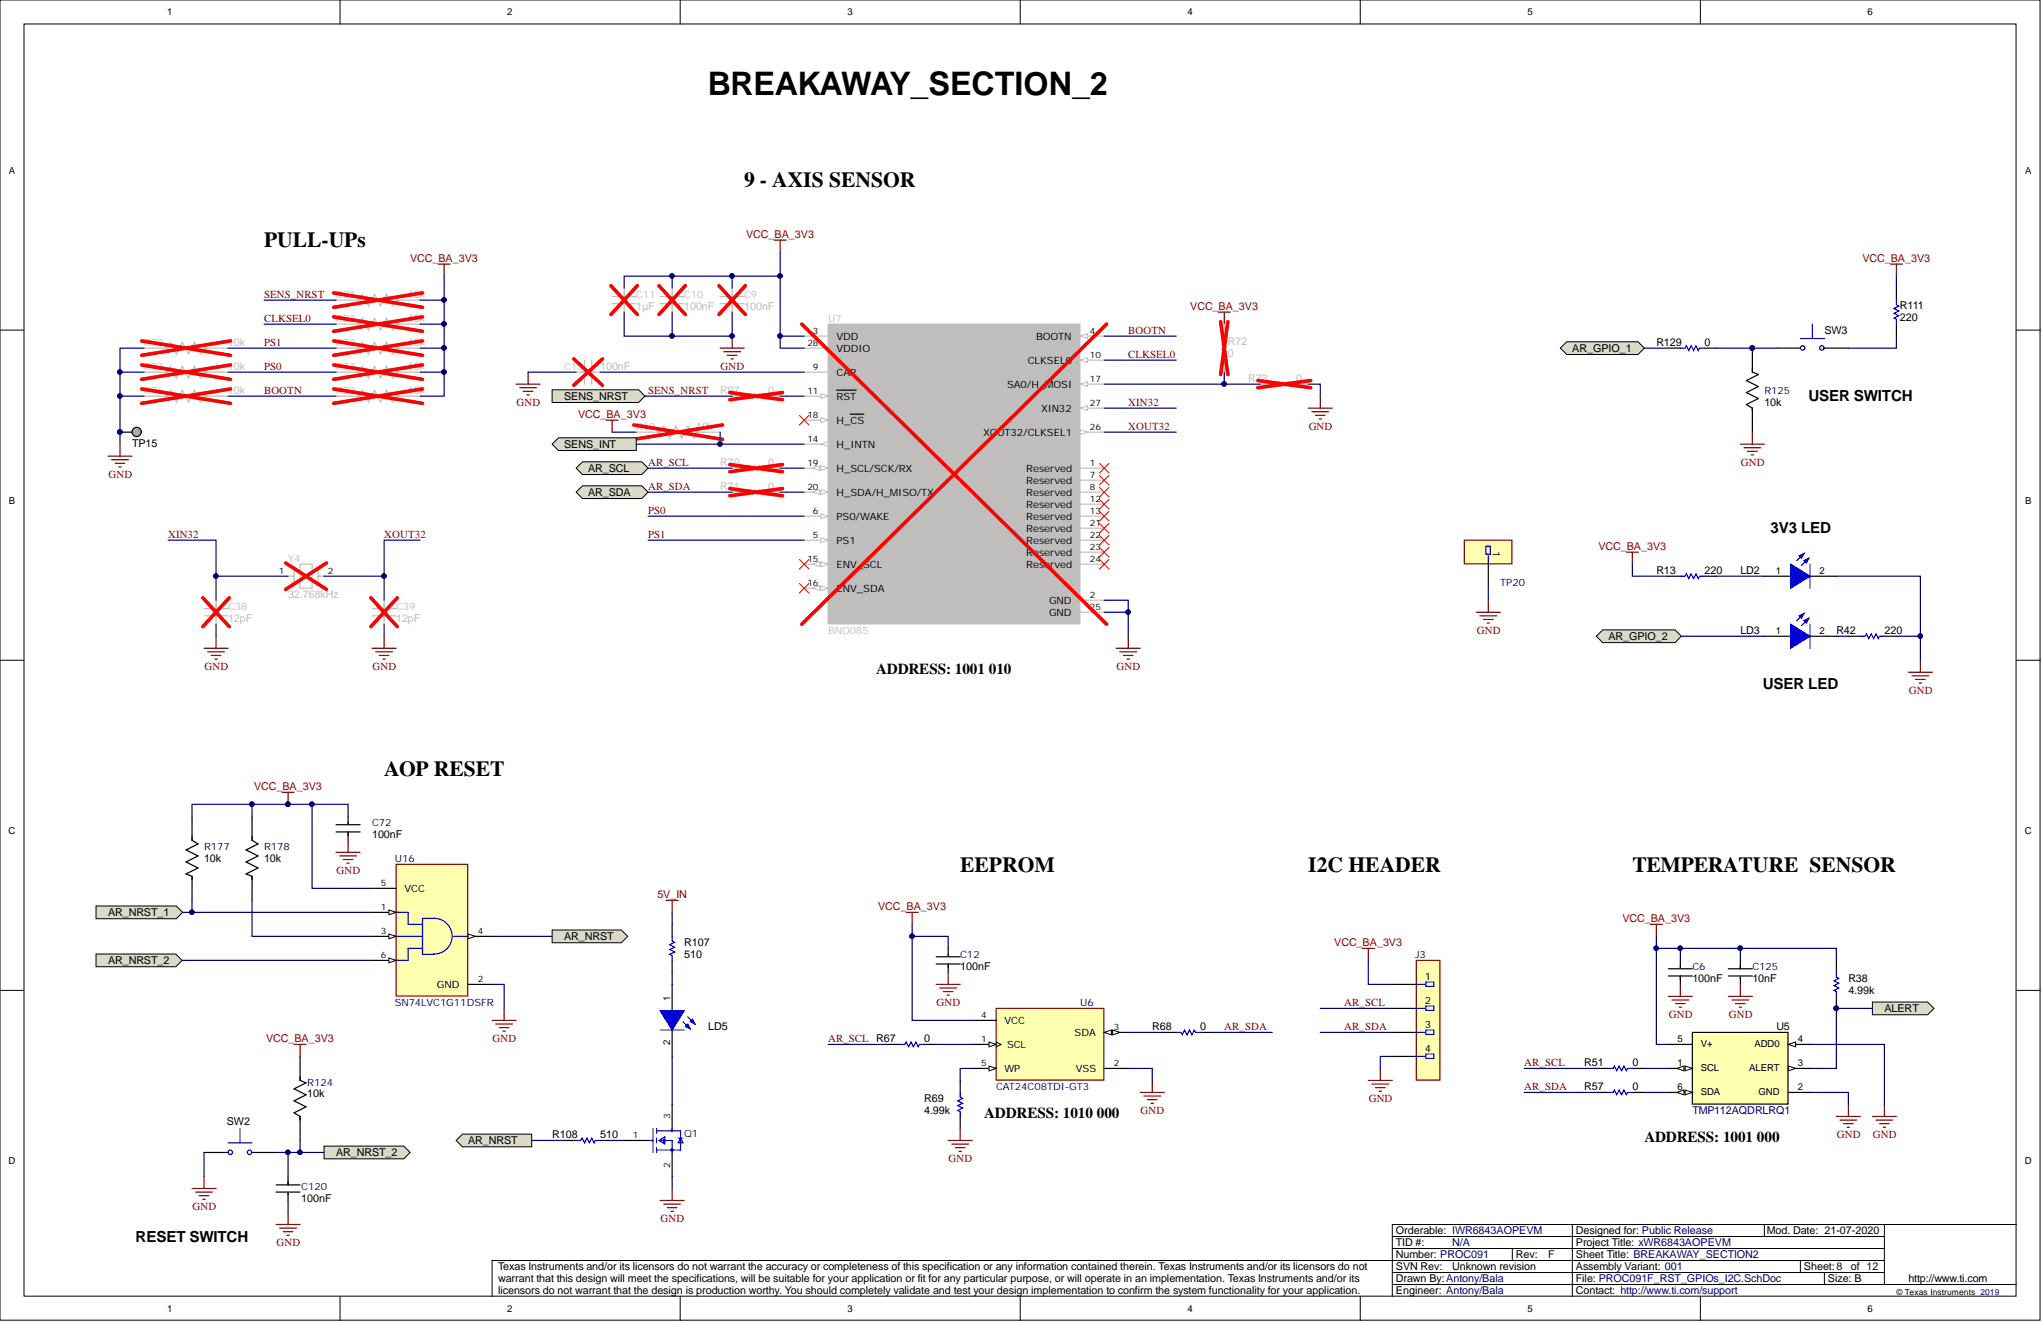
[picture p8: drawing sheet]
<svg xmlns="http://www.w3.org/2000/svg" width="431mm" height="279mm" viewBox="0 0 431 279" stroke-linecap="round" stroke-linejoin="round" font-family="sans-serif">
<defs><g id="words">
<text font-size="6.8" x="149.5" y="20.1">BREAKAWAY_SECTION_2</text>
<g font-size="4.6">
<text x="157.2" y="39.5">9 - AXIS SENSOR</text>
<text x="55.8" y="52.2">PULL-UPs</text>
<text x="81.1" y="163.8">AOP RESET</text>
<text x="202.8" y="184.1">EEPROM</text>
<text x="276.3" y="184.1">I2C HEADER</text>
<text x="344.7" y="184.1">TEMPERATURE SENSOR</text>
</g>
<g font-size="3.2">
<text x="381.9" y="84.8">USER SWITCH</text>
<text x="373.9" y="112.6">3V3 LED</text>
<text x="185" y="142.3">ADDRESS: 1001 010</text>
<text x="372.3" y="145.6">USER LED</text>
<text x="207.8" y="236.1">ADDRESS: 1010 000</text>
<text x="347.3" y="241.2">ADDRESS: 1001 000</text>
<text x="28.6" y="262.2">RESET SWITCH</text>
</g>
<g font-size="2.3" fill="#800000">
<text x="157.6" y="50.2">VCC_BA_3V3</text>
<text x="86.6" y="55.3">VCC_BA_3V3</text>
<text x="393.3" y="55.3">VCC_BA_3V3</text>
<text x="55.8" y="62.9">SENS_NRST</text>
<text x="251.4" y="65.4">VCC_BA_3V3</text>
<text x="55.8" y="67.9">CLKSEL0</text>
<text x="238.3" y="70.5">BOOTN</text>
<text x="55.8" y="73">PS1</text>
<text x="238.3" y="75.5">CLKSEL0</text>
<text x="55.8" y="83.2">BOOTN</text>
<text x="55.8" y="78.1">PS0</text>
<text x="136.9" y="83.2">SENS_NRST</text>
<text x="152.2" y="78.1">GND</text>
<text x="109.1" y="85.7">GND</text>
<text x="122.1" y="88.2">VCC_BA_3V3</text>
<text x="238.3" y="85.7">XIN32</text>
<text x="238.3" y="90.8">XOUT32</text>
<text x="276.4" y="90.8">GND</text>
<text x="22.9" y="100.9">GND</text>
<text x="136.9" y="98.4">AR_SCL</text>
<text x="367.6" y="98.4">GND</text>
<text x="136.9" y="103.4">AR_SDA</text>
<text x="35.5" y="113.6">XIN32</text>
<text x="81.1" y="113.6">XOUT32</text>
<text x="136.9" y="108.5">PS0</text>
<text x="136.9" y="113.6">PS1</text>
<text x="337.5" y="116.1">VCC_BA_3V3</text>
<text x="311.9" y="133.9">GND</text>
<text x="43.2" y="141.5">GND</text>
<text x="78.7" y="141.5">GND</text>
<text x="235.8" y="141.5">GND</text>
<text x="403.1" y="146.5">GND</text>
<text x="53.7" y="166.8">VCC_BA_3V3</text>
<text x="71.1" y="184.6">GND</text>
<text x="138.8" y="189.6">5V_IN</text>
<text x="185.5" y="192.2">VCC_BA_3V3</text>
<text x="342.6" y="194.7">VCC_BA_3V3</text>
<text x="281.8" y="199.8">VCC_BA_3V3</text>
<text x="197.8" y="212.5">GND</text>
<text x="283.9" y="212.5">AR_SCL</text>
<text x="352.4" y="215">GND</text>
<text x="365.1" y="215">GND</text>
<text x="56.2" y="220.1">VCC_BA_3V3</text>
<text x="104" y="220.1">GND</text>
<text x="174.9" y="220.1">AR_SCL R67</text>
<text x="258.5" y="217.5">AR_SDA</text>
<text x="283.9" y="217.5">AR_SDA</text>
<text x="321.9" y="225.1">AR_SCL</text>
<text x="289" y="232.7">GND</text>
<text x="321.9" y="230.2">AR_SDA</text>
<text x="240.9" y="235.3">GND</text>
<text x="200.3" y="245.4">GND</text>
<text x="387.9" y="240.3">GND</text>
<text x="395.5" y="240.3">GND</text>
<text x="40.6" y="255.6">GND</text>
<text x="58.4" y="263.2">GND</text>
<text x="139.5" y="258.1">GND</text>
</g>
<g font-size="2.3" fill="#c0bebc">
<text x="86.2" y="62.9">10k</text>
<text x="134.3" y="65.4">1µF</text>
<text x="144.5" y="65.4">100nF</text>
<text x="157.2" y="65.4">100nF</text>
<text x="86.2" y="67.9">10k</text>
<text x="48.2" y="73">10k</text>
<text x="86.2" y="73">10k</text>
<text x="259.3" y="75.3">0</text>
<text x="259.3" y="72.8">R72</text>
<text x="48.2" y="83.2">10k</text>
<text x="48.2" y="78.1">10k</text>
<text x="86.2" y="83.2">10k</text>
<text x="86.2" y="78.1">10k</text>
<text x="126.7" y="78.1">100nF</text>
<text x="152.1" y="83.2">R97</text>
<text x="162.2" y="83.2">0</text>
<text x="263.6" y="80.6">R73</text>
<text x="273.8" y="80.6">0</text>
<text x="147" y="90.8">10k</text>
<text x="152.1" y="98.4">R70</text>
<text x="162.2" y="98.4">0</text>
<text x="152.1" y="103.4">R71</text>
<text x="162.2" y="103.4">0</text>
<text x="48.2" y="131.3">12pF</text>
<text x="60.8" y="126.3">32.768kHz</text>
<text x="83.6" y="131.3">12pF</text>
</g>
<g font-size="2.3">
<text x="401.2" y="65.2">R111</text>
<text x="385.3" y="70.5">SW3</text>
<text x="401.2" y="67.7">220</text>
<text x="332" y="74.3">AR_GPIO_1</text>
<text x="349.8" y="73">R129</text>
<text x="359.9" y="73">0</text>
<text x="119.1" y="84.4">SENS_NRST</text>
<text x="372.6" y="85.7">10k</text>
<text x="27.9" y="94.3">TP15</text>
<text x="119.1" y="94.6">SENS_INT</text>
<text x="124.2" y="99.6">AR_SCL</text>
<text x="124.2" y="104.7">AR_SDA</text>
<text x="349.8" y="121.2">R13</text>
<text x="359.9" y="121.2">220</text>
<text x="367.5" y="121.2">LD2</text>
<text x="339.7" y="135.1">AR_GPIO_2</text>
<text x="367.5" y="133.9">LD3</text>
<text x="387.8" y="133.9">R42</text>
<text x="398" y="133.9">220</text>
<text x="78.6" y="177">100nF</text>
<text x="43.1" y="182">10k</text>
<text x="55.8" y="182">10k</text>
<text x="22.8" y="193.4">AR_NRST_1</text>
<text x="22.8" y="203.6">AR_NRST_2</text>
<text x="119.1" y="198.5">AR_NRST</text>
<text x="144.5" y="202.3">510</text>
<text x="144.5" y="199.8">R107</text>
<text x="202.8" y="204.8">100nF</text>
<text x="357.4" y="207.4">100nF</text>
<text x="370.1" y="207.4">10nF</text>
<text x="390.3" y="209.9">4.99k</text>
<text x="390.3" y="207.4">R38</text>
<text x="398" y="213.7">ALERT</text>
<text x="149.5" y="217.5">LD5</text>
<text x="195.2" y="220.1">0</text>
<text x="243.3" y="217.5">R68</text>
<text x="253.5" y="217.5">0</text>
<text x="375.1" y="217.5">U5</text>
<text x="334.6" y="225.1">R51</text>
<text x="344.7" y="225.1">0</text>
<text x="64.9" y="231.7">10k</text>
<text x="195.2" y="232.7">R69</text>
<text x="334.6" y="230.2">R57</text>
<text x="344.7" y="230.2">0</text>
<text x="47.9" y="237.6">SW2</text>
<text x="195.2" y="235.3">4.99k</text>
<text x="71" y="244.1">AR_NRST_2</text>
<text x="98.9" y="241.6">AR_NRST</text>
<text x="116.6" y="240.3">R108</text>
<text x="126.7" y="240.3">510</text>
<text x="63.6" y="253.8">100nF</text>
<text x="294.8" y="263.2">TID #:</text>
<text x="294.8" y="260.6">Orderable: IWR6843AOPEVM</text>
<text x="332.8" y="263.2">Project Title: xWR6843AOPEVM</text>
<text x="332.8" y="260.6">Designed for: Public Release</text>
<text x="373.1" y="260.6">Mod. Date: 21-07-2020</text>
<text x="105.2" y="268.2">Texas Instruments and/or its licensors do not warrant the accuracy or completeness of this specification or any information contained therein. Texas Instruments and/or its licensors do not</text>
<text x="294.8" y="268.2">SVN Rev:</text>
<text x="294.8" y="265.7">Number: PROC091</text>
<text x="306.7" y="268.2">Unknown revision</text>
<text x="320.1" y="265.7">Rev:</text>
<text x="332.8" y="265.7">Sheet Title: BREAKAWAY_SECTION2</text>
<text x="332.8" y="268.2">Assembly Variant: 001</text>
<text x="381" y="268.2">Sheet:8</text>
<text x="390.9" y="268.2">of 12</text>
<text x="105.2" y="270.8">warrant that this design will meet the specifications, will be suitable for your application or fit for any particular purpose, or will operate in an implementation. Texas Instruments and/or its</text>
<text x="105.2" y="273.3">licensors do not warrant that the design is production worthy. You should completely validate and test your design implementation to confirm the system functionality for your application.</text>
<text x="294.8" y="270.8">Drawn By:Antony/Bala</text>
<text x="294.8" y="273.3">Engineer: Antony/Bala</text>
<text x="332.8" y="270.8">File: PROC091F_RST_GPIOs_I2C.SchDoc</text>
<text x="332.8" y="273.3">Contact: http://www.ti.com/support</text>
<text x="386" y="270.8">Size: B</text>
<text x="403" y="270.8">http://www.ti.com</text>
</g>
<g font-size="2.3" fill="#000080">
<text x="357.4" y="235.3">TMP112AQDRLRQ1</text>
<text x="306.7" y="263.2">N/A</text>
<text x="327" y="265.7">F</text>
</g>
<g font-size="2.1" fill="#c0bebc">
<text x="71" y="63">R81</text>
<text x="134.3" y="63">C11</text>
<text x="144.5" y="63">C10</text>
<text x="157.2" y="63">C9</text>
<text x="71" y="68">R82</text>
<text x="174.9" y="68">U7</text>
<text x="30.4" y="73.1">R98</text>
<text x="71" y="73.1">R78</text>
<text x="30.4" y="83.2">R96</text>
<text x="30.4" y="78.2">R93</text>
<text x="71" y="83.2">R80</text>
<text x="71" y="78.2">R77</text>
<text x="119.1" y="78.2">C13</text>
<text x="134.3" y="90.8">R18</text>
<text x="60.8" y="118.7">Y4</text>
<text x="48.2" y="128.9">C38</text>
<text x="83.6" y="128.9">C39</text>
<text x="174.9" y="133.9">BNO085</text>
</g>
<g font-size="2.1">
<text x="176.7" y="71.8">VDD</text>
<text x="218.8" y="71.8">BOOTN</text>
<text x="176.7" y="74.4">VDDIO</text>
<text x="217.1" y="76.9">CLKSEL0</text>
<text x="176.7" y="79.4">CAP</text>
<text x="212.7" y="82">SA0/H_MOSI</text>
<text x="176.7" y="84.5">RST</text>
<text x="176.7" y="89.6">H_CS</text>
<text x="219.8" y="87">XIN32</text>
<text x="176.7" y="94.6">H_INTN</text>
<text x="207.6" y="92.1">XOUT32/CLKSEL1</text>
<text x="176.7" y="99.7">H_SCL/SCK/RX</text>
<text x="216.7" y="99.7">Reserved</text>
<text x="176.7" y="104.8">H_SDA/H_MISO/TX</text>
<text x="216.7" y="102.3">Reserved</text>
<text x="216.7" y="104.8">Reserved</text>
<text x="216.7" y="107.3">Reserved</text>
<text x="176.7" y="109.9">PS0/WAKE</text>
<text x="216.7" y="109.9">Reserved</text>
<text x="216.7" y="112.4">Reserved</text>
<text x="176.7" y="114.9">PS1</text>
<text x="176.7" y="120">ENV_SCL</text>
<text x="216.7" y="114.9">Reserved</text>
<text x="216.7" y="117.5">Reserved</text>
<text x="216.7" y="120">Reserved</text>
<text x="315.2" y="116.3" transform="rotate(90 315.2 116.3)">1</text>
<text x="176.7" y="125.1">ENV_SDA</text>
<text x="221.5" y="127.6">GND</text>
<text x="221.5" y="130.1">GND</text>
<text x="85.4" y="188.5">VCC</text>
<text x="92.3" y="208.7">GND</text>
<text x="300.9" y="207">1</text>
<text x="300.9" y="212">2</text>
<text x="212.2" y="216.3">VCC</text>
<text x="212.7" y="221.4">SCL</text>
<text x="226.9" y="218.9">SDA</text>
<text x="300.9" y="217.1">3</text>
<text x="212.2" y="226.5">WP</text>
<text x="227.2" y="226.5">VSS</text>
<text x="300.9" y="222.2">4</text>
</g>
<g font-size="2.1" fill="#000080">
<text x="372.6" y="83.2">R125</text>
<text x="316.8" y="123.8">TP20</text>
<text x="43.1" y="179.6">R177</text>
<text x="55.8" y="179.6">R178</text>
<text x="78.6" y="174.5">C72</text>
<text x="83.4" y="182.1">U16</text>
<text x="202.8" y="202.4">C12</text>
<text x="298.8" y="202.4">J3</text>
<text x="357.4" y="204.9">C6</text>
<text x="370.1" y="204.9">C125</text>
<text x="83.4" y="212.5">SN74LVC1G11DSFR</text>
<text x="228.1" y="212.5">U6</text>
<text x="64.9" y="229.3">R124</text>
<text x="210.4" y="230.3">CAT24C08TDI-GT3</text>
<text x="144.5" y="240.2">Q1</text>
<text x="63.6" y="251.3">C120</text>
</g>
<g font-size="2">
<text x="35.3" y="3.2">1</text>
<text x="107.1" y="3.2">2</text>
<text x="179" y="3.2">3</text>
<text x="250.8" y="3.2">4</text>
<text x="322.6" y="3.2">5</text>
<text x="394.4" y="3.2">6</text>
<text x="1.9" y="36.7">A</text>
<text x="427.7" y="36.7">A</text>
<text x="1.9" y="106.4">B</text>
<text x="427.7" y="106.4">B</text>
<text x="375.1" y="121.3">1</text>
<text x="384.3" y="121.3">2</text>
<text x="375.1" y="133.9">1</text>
<text x="384.3" y="133.9">2</text>
<text x="1.8" y="176.1">C</text>
<text x="427.6" y="176.1">C</text>
<text x="141.5" y="211.4" transform="rotate(-90 141.5 211.4)">1</text>
<text x="141.5" y="220.7" transform="rotate(-90 141.5 220.7)">2</text>
<text x="354.3" y="220.1">5</text>
<text x="359.2" y="221.2">V+</text>
<text x="370.5" y="221.2">ADD0</text>
<text x="379.7" y="220.1">4</text>
<text x="354.3" y="225.2">1</text>
<text x="359.2" y="226.2">SCL</text>
<text x="369.4" y="226.2">ALERT</text>
<text x="379.7" y="225.2">3</text>
<text x="354.3" y="230.3">6</text>
<text x="359.2" y="231.3">SDA</text>
<text x="371.3" y="231.3">GND</text>
<text x="379.7" y="230.3">2</text>
<text x="1.8" y="245.8">D</text>
<text x="427.6" y="245.8">D</text>
<text x="35.3" y="277">1</text>
<text x="107.1" y="277">2</text>
<text x="179" y="277">3</text>
<text x="250.8" y="277">4</text>
<text x="322.6" y="277">5</text>
<text x="394.4" y="277">6</text>
</g>
<g font-size="1.9">
<text x="171.7" y="70.6">3</text>
<text x="230.2" y="70.6">4</text>
<text x="170.5" y="73.1">28</text>
<text x="230.2" y="75.6">10</text>
<text x="170.5" y="83.2">11</text>
<text x="171.7" y="78.2">9</text>
<text x="230.2" y="80.7">17</text>
<text x="170.5" y="88.3">18</text>
<text x="230.2" y="85.8">27</text>
<text x="170.5" y="93.4">14</text>
<text x="230.2" y="90.8">26</text>
<text x="170.5" y="98.4">19</text>
<text x="230.2" y="98.4">1</text>
<text x="230.2" y="101">7</text>
<text x="170.5" y="103.5">20</text>
<text x="230.2" y="103.5">8</text>
<text x="230.2" y="106.1">12</text>
<text x="171.7" y="108.6">6</text>
<text x="171.7" y="113.7">5</text>
<text x="230.2" y="108.6">13</text>
<text x="230.2" y="111.1">21</text>
<text x="230.2" y="113.7">22</text>
<text x="170.5" y="118.7">15</text>
<text x="230.2" y="116.2">23</text>
<text x="230.2" y="118.7">24</text>
<text x="58.9" y="121.3">1</text>
<text x="69.2" y="121.3">2</text>
<text x="170.5" y="123.8">16</text>
<text x="230.2" y="126.3">2</text>
<text x="230.2" y="128.9">25</text>
<text x="80.4" y="187.2">5</text>
<text x="80.4" y="192.3">1</text>
<text x="80.4" y="197.3">3</text>
<text x="100.9" y="197.3">4</text>
<text x="80.4" y="202.4">6</text>
<text x="100.9" y="207.5">2</text>
<text x="207.2" y="215.1">4</text>
<text x="207.2" y="220.1">1</text>
<text x="235.2" y="217.6">3</text>
<text x="207.2" y="225.2">5</text>
<text x="235.2" y="225.2">2</text>
<text x="141.5" y="236.3" transform="rotate(-90 141.5 236.3)">3</text>
<text x="133.7" y="240.4">1</text>
<text x="141.5" y="246.6" transform="rotate(-90 141.5 246.6)">2</text>
</g>
<text font-size="1.8" x="400.5" y="273.4">© Texas Instruments 2019</text>
</g></defs>
<g fill="#fff" stroke="#000" stroke-width=".21">
<path d="M0 0h430.8v278.8h-430.8z"/>
<path d="M5.1 5.1h420.7v268.6h-420.7z"/>
</g>
<g fill="none" stroke="#000" stroke-width=".21">
<path d="M71.8 0v5.1M143.6 0v5.1M215.5 0v5.1M287.3 0v5.1M359.1 0v5.1M0 69.7h5.1M425.8 69.7h5.1M0 139.4h5.1M425.8 139.4h5.1M0 209.2h5.1M425.8 209.2h5.1M332 258.6h-38v15.2"/>
<path d="M372.6 258.6v2.5M398 258.6v12.7M425.8 258.6h-93.8v15.2M71.8 273.8v5.1M143.6 273.8v5.1M215.5 273.8v5.1M287.3 273.8v5.1M294 271.3h131.8M294 268.7h104M294 263.7h104M294 261.1h104M319.4 263.7v2.5"/>
<path d="M359.1 273.8v5.1M380.2 266.2v2.5M385.3 268.7v2.6M398 266.2h-294.1v7.6"/>
</g>
<path d="M357.4 218h20.2v15.2h-20.2z" fill="#ffffb0" stroke="#000" stroke-width=".25"/>
<path d="M352.3 225.6h5.1" fill="none" stroke="#000" stroke-width=".25"/>
<path d="M355.9 225.1l1.5 .5-1.5 .5z" fill="#fff"/>
<path d="M355.9 225.1l1.5 .5-1.5 .5z" fill="none" stroke="#000" stroke-width=".21"/>
<path d="M354.1 225.6l1.5-.5v1z" fill="#fff"/>
<path d="M354.1 225.6l1.5-.5v1z" fill="none" stroke="#000" stroke-width=".21"/>
<path d="M377.7 230.7h5M377.7 225.6h5" fill="none" stroke="#000" stroke-width=".25"/>
<path d="M377.7 225.1l1.5 .5-1.5 .5z" fill="#fff"/>
<path d="M377.7 225.1l1.5 .5-1.5 .5z" fill="none" stroke="#000" stroke-width=".21"/>
<path d="M377.7 220.6h5" fill="none" stroke="#000" stroke-width=".25"/>
<path d="M377.7 220.6l1.5-.5v1z" fill="#fff"/>
<path d="M377.7 220.6l1.5-.5v1z" fill="none" stroke="#000" stroke-width=".21"/>
<path d="M352.3 220.6h5.1M352.3 230.7h5.1" fill="none" stroke="#000" stroke-width=".25"/>
<path d="M355.9 230.2l1.5 .5-1.5 .5z" fill="#fff"/>
<path d="M355.9 230.2l1.5 .5-1.5 .5z" fill="none" stroke="#000" stroke-width=".21"/>
<path d="M354.1 230.7l1.5-.5v1z" fill="#fff"/>
<path d="M354.1 230.7l1.5-.5v1z" fill="none" stroke="#000" stroke-width=".21"/>
<path d="M210.4 213h22.7v15.1h-22.7z" fill="#ffffb0" stroke="#800000" stroke-width=".25"/>
<path d="M205.3 215.5h5.1M205.3 220.6h5.1" fill="none" stroke="#000" stroke-width=".25"/>
<path d="M210.4 220.1l1 .5-1 .5" fill="none" stroke="#000" stroke-width=".21"/>
<path d="M208.9 220.1l1.5 .5-1.5 .5z" fill="#fff"/>
<path d="M208.9 220.1l1.5 .5-1.5 .5z" fill="none" stroke="#000" stroke-width=".21"/>
<path d="M233.2 218h5.1" fill="none" stroke="#000" stroke-width=".25"/>
<path d="M233.2 218l1.5-.5v1z" fill="#fff"/>
<path d="M233.2 218l1.5-.5v1z" fill="none" stroke="#000" stroke-width=".21"/>
<path d="M235 217.5l1.5 .5-1.5 .5z" fill="#fff"/>
<path d="M235 217.5l1.5 .5-1.5 .5z" fill="none" stroke="#000" stroke-width=".21"/>
<path d="M205.3 225.6h5.1" fill="none" stroke="#000" stroke-width=".25"/>
<path d="M208.9 225.1l1.5 .5-1.5 .5z" fill="#fff"/>
<path d="M208.9 225.1l1.5 .5-1.5 .5z" fill="none" stroke="#000" stroke-width=".21"/>
<path d="M387.8 202.8v2.6M387.8 210.4v2.6M233.2 225.6h5.1" fill="none" stroke="#000" stroke-width=".25"/>
<path d="M348.5 195.2h2.6M349.8 195.2v2.5M395.4 235.8h5.1M396.2 236.5h3.5M396.9 237.3h2.1M397.7 238.1h.5M398 233.2v2.6" fill="none" stroke="#800000" stroke-width=".25"/>
<circle cx="387.8" cy="212.9" r=".47" fill="#000080" stroke="#000080" stroke-width=".21"/>
<path d="M387.8 205.4v1l.5 .2-1 .5 1 .5-1 .5 1 .6-1 .5 .5 .2v1" fill="none" stroke="#00f" stroke-width=".25"/>
<path d="M174.9 68.4h53.1v63.4h-53.1z" fill="#c0bebc" stroke="#c0bebc" stroke-width=".25"/>
<path d="M169.8 71h5.1M169.8 73.5h5.1M228.1 98.9h5.1M169.8 109h5.1M228.1 101.4h5.1M228.1 103.9h5.1M228.1 106.5h5.1M228.1 109h5.1M228.1 111.5h5.1M228.1 114.1h5.1M228.1 116.6h5.1M228.1 119.2h5.1" fill="none" stroke="#c0bebc" stroke-width=".25"/>
<path d="M173.4 108.5l1.5 .5-1.5 .5z" fill="#fff"/>
<path d="M173.4 108.5l1.5 .5-1.5 .5z" fill="none" stroke="#c0bebc" stroke-width=".21"/>
<path d="M169.8 114.1h5.1" fill="none" stroke="#c0bebc" stroke-width=".25"/>
<path d="M173.4 113.6l1.5 .5-1.5 .5z" fill="#fff"/>
<path d="M173.4 113.6l1.5 .5-1.5 .5z" fill="none" stroke="#c0bebc" stroke-width=".21"/>
<path d="M169.8 119.2h5.1" fill="none" stroke="#c0bebc" stroke-width=".25"/>
<path d="M173.4 118.6l1.5 .6-1.5 .5z" fill="#fff"/>
<path d="M173.4 118.6l1.5 .6-1.5 .5z" fill="none" stroke="#c0bebc" stroke-width=".21"/>
<path d="M171.6 119.2l1.5-.6v1.1z" fill="#fff"/>
<path d="M171.6 119.2l1.5-.6v1.1z" fill="none" stroke="#c0bebc" stroke-width=".21"/>
<path d="M169.8 124.2h5.1" fill="none" stroke="#c0bebc" stroke-width=".25"/>
<path d="M173.4 123.7l1.5 .5-1.5 .5z" fill="#fff"/>
<path d="M173.4 123.7l1.5 .5-1.5 .5z" fill="none" stroke="#c0bebc" stroke-width=".21"/>
<path d="M171.6 124.2l1.5-.5v1z" fill="#fff"/>
<path d="M171.6 124.2l1.5-.5v1z" fill="none" stroke="#c0bebc" stroke-width=".21"/>
<path d="M169.8 83.7h5.1" fill="none" stroke="#c0bebc" stroke-width=".25"/>
<path d="M173.4 83.2l1.5 .5-1.5 .5z" fill="#fff"/>
<path d="M173.4 83.2l1.5 .5-1.5 .5z" fill="none" stroke="#c0bebc" stroke-width=".21"/>
<path d="M176.7 82.4h4.1" fill="none" stroke="#000" stroke-width=".25"/>
<path d="M228.1 71h5.1" fill="none" stroke="#c0bebc" stroke-width=".25"/>
<path d="M228.1 71l1.5-.5v1z" fill="#fff"/>
<path d="M228.1 71l1.5-.5v1z" fill="none" stroke="#c0bebc" stroke-width=".21"/>
<path d="M169.8 78.6h5.1M228.1 76.1h5.1" fill="none" stroke="#c0bebc" stroke-width=".25"/>
<path d="M228.1 76.1l1.5-.6v1.1z" fill="#fff"/>
<path d="M228.1 76.1l1.5-.6v1.1z" fill="none" stroke="#c0bebc" stroke-width=".21"/>
<path d="M169.8 88.7h5.1" fill="none" stroke="#c0bebc" stroke-width=".25"/>
<path d="M173.4 88.2l1.5 .5-1.5 .5z" fill="#fff"/>
<path d="M173.4 88.2l1.5 .5-1.5 .5z" fill="none" stroke="#c0bebc" stroke-width=".21"/>
<path d="M179.6 87.5h2.8" fill="none" stroke="#000" stroke-width=".25"/>
<path d="M169.8 93.8h5.1" fill="none" stroke="#c0bebc" stroke-width=".25"/>
<path d="M173.4 93.8l1.5-.5v1z" fill="#fff"/>
<path d="M173.4 93.8l1.5-.5v1z" fill="none" stroke="#c0bebc" stroke-width=".21"/>
<path d="M169.8 98.9h5.1" fill="none" stroke="#c0bebc" stroke-width=".25"/>
<path d="M173.4 98.4l1.5 .5-1.5 .5z" fill="#fff"/>
<path d="M173.4 98.4l1.5 .5-1.5 .5z" fill="none" stroke="#c0bebc" stroke-width=".21"/>
<path d="M171.6 98.9l1.5-.5v1z" fill="#fff"/>
<path d="M171.6 98.9l1.5-.5v1z" fill="none" stroke="#c0bebc" stroke-width=".21"/>
<path d="M169.8 103.9h5.1" fill="none" stroke="#c0bebc" stroke-width=".25"/>
<path d="M173.4 103.4l1.5 .5-1.5 .5z" fill="#fff"/>
<path d="M173.4 103.4l1.5 .5-1.5 .5z" fill="none" stroke="#c0bebc" stroke-width=".21"/>
<path d="M171.6 103.9l1.5-.5v1z" fill="#fff"/>
<path d="M171.6 103.9l1.5-.5v1z" fill="none" stroke="#c0bebc" stroke-width=".21"/>
<path d="M228.1 81.1h5.1" fill="none" stroke="#c0bebc" stroke-width=".25"/>
<path d="M228.1 81.1l1.5-.5v1z" fill="#fff"/>
<path d="M228.1 81.1l1.5-.5v1z" fill="none" stroke="#c0bebc" stroke-width=".21"/>
<path d="M228.1 86.2h5.1" fill="none" stroke="#c0bebc" stroke-width=".25"/>
<path d="M228.1 86.2l1.5-.5v1z" fill="#fff"/>
<path d="M228.1 86.2l1.5-.5v1z" fill="none" stroke="#c0bebc" stroke-width=".21"/>
<path d="M228.1 91.3h5.1" fill="none" stroke="#c0bebc" stroke-width=".25"/>
<path d="M228.1 90.8l1.5 .5-1.5 .5z" fill="#fff"/>
<path d="M228.1 90.8l1.5 .5-1.5 .5z" fill="none" stroke="#c0bebc" stroke-width=".21"/>
<g fill="none" stroke="#c0bebc" stroke-width=".25">
<path d="M121.7 78.6h1.7M123.4 76.1v5M125 76.1v5M125.2 78.6h1.5M129.3 64.1h5M129.3 62.6h5M131.8 60.8v1.8M131.8 64.4v1.5M152.1 64.1h5.1M152.1 62.6h5.1M154.6 60.8v1.6M154.6 64.1v1.8"/>
<path d="M71 83.7h5l.5-1.3 1.3 2.5 1.3-2.5 1.3 2.5 1.2-2.5 1.3 2.5 .7-1.2h5.1M228.1 126.8h5.1M228.1 129.3h5.1"/>
</g>
<path d="M121.2 75.8l6 5.6M127.2 75.8l-6 5.6M129 60.3l5.6 6.1M134.6 60.3l-5.6 6.1M151.8 60.3l5.6 6.1M157.4 60.3l-5.6 6.1M169.3 68.4l64.4 63.4M233.7 68.4l-64.4 63.4M70.5 82.1l18.7 3.1M89.2 82.1l-18.7 3.1" fill="none" stroke="#f00" stroke-width=".76"/>
<g fill="#fff" stroke="#fff" stroke-width=".21">
<path d="M347.3 238.3h35.4v5h-35.4z"/>
<path d="M344.7 180h63.3v5h-63.3z"/>
<path d="M202.8 180h25.2v5h-25.2z"/>
<path d="M276.3 180h35.4v5h-35.4z"/>
<path d="M157.2 35.5h48v5h-48z"/>
</g>
<g fill="none" stroke="#800000" stroke-width=".25">
<path d="M92.5 55.8h2.6M93.8 55.8v2.5M163.5 50.7h2.5M164.8 50.7v2.5M111.5 78.6v2.5M109 81.1h5.1M109.8 81.9h3.5M110.5 82.6h2M111.3 83.4h.5M235.7 136.9h5.1M236.5 137.7h3.5M237.3 138.4h2"/>
<path d="M238 139.2h.5M238.3 134.4v2.5M191.4 192.7h2.5M192.6 192.7v2.5M197.7 207.9h5.1M198.5 208.7h3.5M199.2 209.4h2.1M200 210.2h.5M200.2 205.4v2.5M352.3 210.4h5.1M353.1 211.2h3.5M353.8 211.9h2.1"/>
<path d="M354.6 212.7h.5M354.9 207.9v2.5M240.8 230.7h5.1M241.6 231.5h3.5M242.3 232.2h2M243.1 233h.5M243.3 228.2v2.5M289 228.2h5M289.7 228.9h3.6M290.5 229.7h2M291.2 230.5h.5M291.5 225.6v2.6"/>
</g>
<path d="M197.7 203.6h5.1M197.7 202.1h5.1M200.2 200.3v1.5M200.2 203.6v1.8M202.8 228.2v2.5M202.8 235.8v2.5" fill="none" stroke="#000" stroke-width=".25"/>
<path d="M202.8 230.7v1l.5 .3-1 .5 1 .5-1 .5 1 .5-1 .5 .5 .3v1" fill="none" stroke="#00f" stroke-width=".25"/>
<path d="M338.5 133h15.2l1.4 1.4-1.4 1.3h-15.2l-1.4-1.3z" fill-rule="evenodd" fill="#dcd9c7" stroke="#000" stroke-width=".21"/>
<path d="M372.6 134.4h5.6M382.2 134.4h5.6" fill="none" stroke="#000" stroke-width=".25"/>
<path d="M381 129.5l-1.6 1.6M382 130.6l-1.5 1.5" fill="none" stroke="#00f" stroke-width=".25"/>
<path d="M381 131.1l1-.5-.5 1z" fill="#00f"/>
<path d="M381 131.1l1-.5-.5 1z" fill="none" stroke="#00f" stroke-width=".25"/>
<path d="M380 130.1l1-.6-.5 1.1z" fill="#00f"/>
<path d="M380 130.1l1-.6-.5 1.1z" fill="none" stroke="#00f" stroke-width=".25"/>
<path d="M378.2 131.8l4 2.6-4 2.5z" fill="#00f"/>
<path d="M381 116.9l-1.6 1.5M382 117.9l-1.5 1.5M378.2 131.8l4 2.6-4 2.5zM382.2 131.8v5.1" fill="none" stroke="#00f" stroke-width=".25"/>
<path d="M372.6 121.7h5.6M382.2 121.7h5.6" fill="none" stroke="#000" stroke-width=".25"/>
<path d="M381 118.4l1-.5-.5 1z" fill="#00f"/>
<path d="M381 118.4l1-.5-.5 1z" fill="none" stroke="#00f" stroke-width=".25"/>
<path d="M380 117.4l1-.5-.5 1z" fill="#00f"/>
<path d="M380 117.4l1-.5-.5 1z" fill="none" stroke="#00f" stroke-width=".25"/>
<path d="M378.2 119.2l4 2.5-4 2.5z" fill="#00f"/>
<path d="M378.2 119.2l4 2.5-4 2.5zM382.2 119.2v5" fill="none" stroke="#00f" stroke-width=".25"/>
<path d="M257.3 65.9h2.5M258.5 65.9v2.5M276.3 86.2h5.1M277 87h3.6M277.8 87.7h2M278.6 88.5h.5M278.8 83.7v2.5M343.5 116.6h2.5M344.7 116.6v2.6" fill="none" stroke="#800000" stroke-width=".25"/>
<path d="M395.4 211.6h11.7l1.3 1.4-1.3 1.3h-11.7z" fill-rule="evenodd" fill="#dcd9c7" stroke="#000" stroke-width=".21"/>
<path d="M71 63.4h5l.5-1.3 1.3 2.5 1.3-2.5 1.3 2.5 1.2-2.5 1.3 2.5 .7-1.2h5.1M71 68.4h5l.5-1.2 1.3 2.5 1.3-2.5 1.3 2.5 1.2-2.5 1.3 2.5 .7-1.3h5.1M71 73.5h5l.5-1.2 1.3 2.5 1.3-2.5 1.3 2.5 1.2-2.5 1.3 2.5 .7-1.3h5.1M71 78.6h5l.5-1.3 1.3 2.6 1.3-2.6 1.3 2.6 1.2-2.6 1.3 2.6 .7-1.3h5.1M139.4 64.1h5.1M139.4 62.6h5.1M141.9 60.8v1.6M141.9 64.1v1.8" fill="none" stroke="#c0bebc" stroke-width=".25"/>
<path d="M70.5 61.9l18.7 3M70.5 66.9l18.7 3.1M70.5 77.1l18.7 3M70.5 72l18.7 3M89.2 61.9l-18.7 3M89.2 66.9l-18.7 3.1M89.2 77.1l-18.7 3M89.2 72l-18.7 3M139.2 60.3l5.5 6.1M144.7 60.3l-5.5 6.1" fill="none" stroke="#f00" stroke-width=".76"/>
<path d="M55.8 48.2h22.7v5h-22.7z" fill="#fff" stroke="#fff" stroke-width=".21"/>
<path d="M387.8 235.8h5.1M388.6 236.5h3.5M389.3 237.3h2.1M390.1 238.1h.5M390.3 233.2v2.6" fill="none" stroke="#800000" stroke-width=".25"/>
<g fill="#dcd9c7" stroke="#000" stroke-width=".21">
<path d="M20.3 201.5h16.8l1.4 1.3-1.4 1.4h-16.8z" fill-rule="evenodd"/>
<path d="M20.3 191.3h16.9l1.4 1.4-1.4 1.3h-16.9z" fill-rule="evenodd"/>
</g>
<path d="M59.6 167.3h2.5M60.8 167.3v2.6M73.5 177.5v2.5M71 180h5M71.7 180.8h3.6M72.5 181.5h2M73.3 182.3h.5" fill="none" stroke="#800000" stroke-width=".25"/>
<circle cx="60.8" cy="169.8" r=".47" fill="#000080" stroke="#000080" stroke-width=".21"/>
<path d="M71 175.7h5M71 174.2h5M73.5 172.4v1.5M73.5 175.7v1.8" fill="none" stroke="#000" stroke-width=".25"/>
<path d="M116.6 196.4h14.6l1.4 1.3-1.4 1.4h-14.6z" fill-rule="evenodd" fill="#dcd9c7" stroke="#000" stroke-width=".21"/>
<path d="M352.3 121.7h2.6M359.9 121.7h2.6M390.3 134.4h2.6M398 134.4h2.5M40.6 172.4v5.1l1.2 .7-2.5 1.3 2.5 1.3-2.5 1.2 2.5 1.3-2.5 1.3 1.3 .5v5M53.2 172.4v5.1l1.3 .7-2.5 1.3 2.5 1.3-2.5 1.2 2.5 1.3-2.5 1.3 1.2 .5v5M365 204.6h5.1M365 206.1h5.1M367.5 202.8v1.8M367.5 206.4v1.5" fill="none" stroke="#000" stroke-width=".25"/>
<g fill="#fff" stroke="#fff" stroke-width=".21">
<path d="M81.1 159.7h32.9v5h-32.9z"/>
<path d="M207.8 233.2h30.4v5h-30.4z"/>
<path d="M185 139.4h35.4v5h-35.4z"/>
</g>
<path d="M354.9 121.7h1l.2-.5 .5 1 .5-1 .6 1 .5-1 .5 1 .2-.5h1M392.9 134.4h1l.3-.5 .5 1 .5-1 .5 1 .5-1 .5 1 .2-.5h1.1" fill="none" stroke="#00f" stroke-width=".25"/>
<path d="M287.7 200.3h2.5M289 200.3v2.5M365 210.4h5.1M365.8 211.2h3.5M366.5 211.9h2M367.3 212.7h.5M367.5 207.9v2.5" fill="none" stroke="#800000" stroke-width=".25"/>
<path d="M299.1 202.8h5v25.3h-5z" fill="#ffffb0" stroke="#800000" stroke-width=".25"/>
<path d="M299.1 207.9h1.8M299.1 213h1.8M299.1 218h1.8M301.1 207.4h1.7v.9h-1.7zM301.1 212.5h1.7v.9h-1.7zM301.1 217.5h1.7v1h-1.7zM299.1 223.1h1.8M301.1 222.6h1.7v.9h-1.7z" fill="none" stroke="#00f" stroke-width=".25"/>
<path d="M294 207.9h5.1M294 213h5.1M294 218h5.1M63.4 223.1v5.1l1.2 .5-2.5 1.2 2.5 1.3-2.5 1.3 2.5 1.3-2.5 1.2 1.3 .8v5.1M294 223.1h5.1" fill="none" stroke="#000" stroke-width=".25"/>
<path d="M62.1 220.6h2.5M63.4 220.6v2.5" fill="none" stroke="#800000" stroke-width=".25"/>
<path d="M68.4 242h16.9l1.3 1.4-1.3 1.3h-16.9z" fill-rule="evenodd" fill="#dcd9c7" stroke="#000" stroke-width=".21"/>
<path d="M141.9 207.9v5.6M141.9 217.5v5.6M43.1 243.4h5.1M53.2 243.4h5.1M58.3 250.2h5.1M58.3 251.8h5.1M60.8 248.5v1.7M60.8 252v1.5" fill="none" stroke="#000" stroke-width=".25"/>
<g fill="none" stroke="#00f" stroke-width=".25">
<path d="M144.2 215.8l1.5 1.5M145.2 214.7l1.6 1.6M50.7 238.3v3.1M48.2 241.4h5"/>
<circle cx="48.6" cy="243.3" r=".47"/>
<circle cx="52.7" cy="243.3" r=".47"/>
</g>
<g fill="none" stroke="#800000" stroke-width=".25">
<path d="M22.8 96.3h5.1M23.6 97.1h3.5M24.3 97.9h2.1M25.1 98.6h.5M25.3 93.8v2.5M43.1 136.9h5.1M43.9 137.7h3.5M44.6 138.4h2M45.4 139.2h.5M45.6 134.4v2.5M78.6 136.9h5M79.3 137.7h3.6"/>
<path d="M80.1 138.4h2M80.9 139.2h.5M81.1 134.4v2.5M58.3 258.6h5.1M59.1 259.4h3.5M60.8 256.1v2.5M59.8 260.1h2M60.6 260.9h.5"/>
</g>
<g fill="none" stroke="#c0bebc" stroke-width=".25">
<path d="M30.4 73.5h5.1l.5-1.2 1.3 2.5 1.2-2.5 1.3 2.5 1.3-2.5 1.2 2.5 .8-1.3h5.1M30.4 78.6h5.1l.5-1.3 1.3 2.6 1.2-2.6 1.3 2.6 1.3-2.6 1.2 2.6 .8-1.3h5.1M30.4 83.7h5.1l.5-1.3 1.3 2.5 1.2-2.5 1.3 2.5 1.3-2.5 1.2 2.5 .8-1.2h5.1M62.1 119.7v4M63.4 119.2h2.5v5h-2.5zM67.2 119.7v4M43.1 128.5h5.1M43.1 130.1h5.1M45.6 126.8v1.7M45.6 130.3v1.5M60.8 121.7h1.3M67.2 121.7h1.2"/>
<path d="M78.6 128.5h5M78.6 130.1h5M81.1 126.8v1.7M81.1 130.3v1.5"/>
</g>
<path d="M29.9 77.1l18.8 3M29.9 72l18.8 3M48.7 77.1l-18.8 3M48.7 72l-18.8 3M29.9 82.1l18.8 3.1M48.7 82.1l-18.8 3.1M60.3 118.9l8.6 5.6M68.9 118.9l-8.6 5.6M42.8 126.3l5.6 6M48.4 126.3l-5.6 6M78.3 126.3l5.6 6M83.9 126.3l-5.6 6" fill="none" stroke="#f00" stroke-width=".76"/>
<path d="M145.2 216.3l.5 1-1-.5z" fill="#00f"/>
<path d="M145.2 216.3l.5 1-1-.5z" fill="none" stroke="#00f" stroke-width=".25"/>
<path d="M146.3 215.2l.5 1.1-1.1-.5z" fill="#00f"/>
<path d="M146.3 215.2l.5 1.1-1.1-.5z" fill="none" stroke="#00f" stroke-width=".25"/>
<path d="M139.4 213.5h5.1l-2.6 4z" fill="#00f"/>
<path d="M141.9 197.7v1.1l.6 .2-1.1 .5 1.1 .5-1.1 .5 1.1 .5-1.1 .6 .5 .2v1M139.4 213.5h5.1l-2.6 4zM139.4 217.5h5.1" fill="none" stroke="#00f" stroke-width=".25"/>
<path d="M140.7 190.1h2.5M141.9 190.1v2.6" fill="none" stroke="#800000" stroke-width=".25"/>
<path d="M141.9 195.2v2.5M141.9 202.8v2.6" fill="none" stroke="#000" stroke-width=".25"/>
<path d="M97.7 239.5h14.6v2.7h-14.6l-1.4-1.3z" fill-rule="evenodd" fill="#dcd9c7" stroke="#000" stroke-width=".21"/>
<path d="M119.1 240.9h2.6M126.7 240.9h2.6" fill="none" stroke="#000" stroke-width=".25"/>
<path d="M121.7 240.9h1l.2-.6 .5 1.1 .5-1.1 .6 1.1 .5-1.1 .5 1.1 .2-.5h1" fill="none" stroke="#00f" stroke-width=".25"/>
<circle cx="28.9" cy="91.2" r=".98" fill="#b2acb0" stroke="#000" stroke-width=".25"/>
<path d="M25.3 91.3h2.6M141.9 233.2v5.1M131.8 240.9h5.1M141.9 243.4v5.1" fill="none" stroke="#000" stroke-width=".25"/>
<circle cx="25.3" cy="91.2" r=".47" fill="#000080" stroke="#000080" stroke-width=".21"/>
<path d="M128 88.7h2.5M129.3 88.7v2.6M311.8 129.3h5M312.5 130.1h3.6M313.3 130.8h2M314.1 131.6h.5M314.3 126.8v2.5M139.4 253.5h5.1M140.2 254.3h3.5M140.9 255h2.1M141.7 255.8h.5M141.9 251v2.5" fill="none" stroke="#800000" stroke-width=".25"/>
<path d="M134.3 91.3h5.1l.8-1.3 1.2 2.5 1.3-2.5 1.3 2.5 1.2-2.5 1.3 2.5 .5-1.2h5.1" fill="none" stroke="#c0bebc" stroke-width=".25"/>
<path d="M133.8 89.7l18.8 3.1M152.6 89.7l-18.8 3.1" fill="none" stroke="#f00" stroke-width=".76"/>
<g fill="none" stroke="#00f" stroke-width=".25">
<path d="M137.9 238.3v5.1M138.6 238.3v1M138.6 238.8h5.1v4.1h-5.1M141.9 238.3v.5M136.9 240.9h1M138.6 240.3v1.1M138.6 242.4v1M139.2 240.9l1.2-.8v1.5zM139.4 240.9h2.5v2.5M140.2 240.6v.8M143.2 240.3h1M143.7 240.3l.5 1.1h-1z"/>
<circle cx="141.9" cy="238.8" r=".22"/>
<circle cx="141.9" cy="242.8" r=".22"/>
</g>
<path d="M309.2 114.1h10.1v5h-10.1z" fill="#ffffb0" stroke="#800000" stroke-width=".25"/>
<path d="M313.8 115.4h.9v1.7h-.9zM314.3 117.4v1.8" fill="none" stroke="#00f" stroke-width=".25"/>
<path d="M314.3 119.2v5M352.3 206.1h5.1M352.3 204.6h5.1M354.9 202.8v1.5M354.9 206.1v1.8" fill="none" stroke="#000" stroke-width=".25"/>
<path d="M405.6 139.4v2.6M403 142h5.1M403.8 142.7h3.5M404.5 143.5h2.1M405.3 144.3h.5M103.9 215.5h5.1M104.7 216.3h3.5M105.4 217h2.1M106.2 217.8h.5M106.5 213v2.5" fill="none" stroke="#800000" stroke-width=".25"/>
<g fill="none" stroke="#f00" stroke-width=".21">
<path d="M232.2 97.9l2 2M234.2 97.9l-2 2M232.2 118.1l2 2.1M232.2 115.6l2 2M232.2 113.1l2 2M232.2 110.5l2 2.1M232.2 108l2 2M232.2 105.5l2 2M232.2 102.9l2 2.1M232.2 100.4l2 2M234.2 118.1l-2 2.1M234.2 115.6l-2 2"/>
<path d="M234.2 113.1l-2 2M234.2 110.5l-2 2.1M234.2 108l-2 2M234.2 105.5l-2 2M234.2 102.9l-2 2.1M234.2 100.4l-2 2"/>
</g>
<path d="M117.9 92.5h16.5v2.6h-16.5l-1.3-1.3z" fill-rule="evenodd" fill="#dcd9c7" stroke="#000" stroke-width=".21"/>
<path d="M168.8 87.7l2 2M170.8 87.7l-2 2M168.8 118.1l2 2.1M170.8 118.1l-2 2.1M168.8 123.2l2 2M170.8 123.2l-2 2" fill="none" stroke="#f00" stroke-width=".21"/>
<path d="M116.6 82.3h18.3l1.3 1.4-1.3 1.3h-18.3z" fill-rule="evenodd" fill="#dcd9c7" stroke="#000" stroke-width=".21"/>
<path d="M399.2 55.8h2.6M400.5 55.8v2.5M152.1 73.5h5.1M152.8 74.3h3.6M153.6 75h2M154.4 75.8h.5M154.6 71v2.5" fill="none" stroke="#800000" stroke-width=".25"/>
<circle cx="154.6" cy="70.9" r=".47" fill="#000080" stroke="#000080" stroke-width=".21"/>
<path d="M330.9 72.2h15l1.4 1.3-1.4 1.4h-15l-1.4-1.4z" fill-rule="evenodd" fill="#dcd9c7" stroke="#000" stroke-width=".21"/>
<g fill="none" stroke="#000" stroke-width=".25">
<path d="M352.3 73.5h2.6M359.9 73.5h2.6M370.1 73.5v5.1l1.2 .5-2.5 1.3 2.5 1.2-2.5 1.3 2.5 1.3-2.5 1.2 1.3 .8v5.1M375.1 73.5h5.1M385.3 73.5h5M400.5 60.8v2.6M400.5 68.4v2.6M245.9 218h2.5M253.5 218h2.5M187.6 220.6h2.5M195.2 220.6h2.5M337.1 225.6h2.6"/>
<path d="M337.1 230.7h2.6M344.7 225.6h2.6M344.7 230.7h2.6"/>
</g>
<g fill="none" stroke="#00f" stroke-width=".25">
<path d="M354.9 73.5h1l.2-.5 .5 1 .5-1 .6 1 .5-1 .5 1 .2-.5h1M380.2 71.5h5.1M382.7 68.4v3.1M400.5 63.4v1l.5 .2-1 .6 1 .5-1 .5 1 .5-1 .5 .5 .2v1M248.4 218h1l.3 .5 .5-1 .5 1 .5-1 .5 1 .5-1 .3 .5h1M190.1 220.6h1l.3-.5 .5 1 .5-1 .5 1 .5-1 .5 1 .3-.5h1M339.7 225.6h1l.2-.5 .5 1 .5-1 .5 1 .5-1 .6 1 .2-.5h1M339.7 230.7h1l.2-.5 .5 1 .5-1 .5 1 .5-1 .6 1 .2-.5h1"/>
<circle cx="380.7" cy="73.5" r=".47"/>
<circle cx="384.7" cy="73.5" r=".47"/>
</g>
<circle cx="370" cy="73.5" r=".47" fill="#000080" stroke="#000080" stroke-width=".21"/>
<g fill="none" stroke="#800000" stroke-width=".25">
<path d="M367.5 93.8h5.1M368.3 94.6h3.5M369.1 95.3h2M369.8 96.1h.5M370.1 91.3v2.5M202.8 238.3v2.6M40.6 251h5M41.3 251.8h3.6M42.1 252.5h2M42.8 253.3h.5M43.1 248.5v2.5M200.2 240.9h5.1"/>
<path d="M201 241.6h3.6M201.8 242.4h2M202.5 243.1h.5"/>
</g>
<path d="M258.5 68.4v3.6l.5 .3-1 .5 1 .5-1 .5 1 .5-1 .5 .5 .2v3.6M154.6 83.7h3.6l.2-.5 .5 1 .5-1 .5 1 .5-1 .6 1 .2-.5h3.6M154.6 98.9h3.6l.2-.5 .5 1 .5-1 .5 1 .5-1 .6 1 .2-.5h3.6M266.1 81.1h3.6l.2-.5 .6 1 .5-1 .5 1 .5-1 .5 1 .2-.5h3.6M154.6 103.9h3.6l.2-.5 .5 1 .5-1 .5 1 .5-1 .6 1 .2-.5h3.6" fill="none" stroke="#c0bebc" stroke-width=".25"/>
<path d="M257.8 67.9l1.5 11.2M259.3 67.9l-1.5 11.2M154.1 82.9l11.2 1.5M154.1 98.1l11.2 1.5M165.3 82.9l-11.2 1.5M165.3 98.1l-11.2 1.5M265.6 80.4l11.2 1.5M276.8 80.4l-11.2 1.5M154.1 103.2l11.2 1.5M165.3 103.2l-11.2 1.5" fill="none" stroke="#f00" stroke-width=".76"/>
<g fill="#dcd9c7" stroke="#000" stroke-width=".21">
<path d="M123 97.5h12.5l1.4 1.4-1.4 1.3h-12.5l-1.3-1.3z" fill-rule="evenodd"/>
<path d="M123 102.6h12.5l1.4 1.3-1.4 1.4h-12.5l-1.3-1.4z" fill-rule="evenodd"/>
</g>
<path d="M83.6 182.5h15.2v27.9h-15.2z" fill="#ffffb0" stroke="#800000" stroke-width=".25"/>
<path d="M83.6 197.7h5.6M83.6 192.7h2.6v2.5h3M91.5 194a3.8 3.8 0 0 1 4 3.7 3.8 3.8 0 0 1-4 3.8M91.8 193.9h-2.6v7.7h2.6M95.8 197.7h3.1M98.9 197.7h.1M89.2 200.3h-3v2.5h-2.6" fill="none" stroke="#00f" stroke-width=".25"/>
<path d="M78.6 192.7h5" fill="none" stroke="#000" stroke-width=".25"/>
<path d="M82.1 192.2l1.5 .5-1.5 .5z" fill="#fff"/>
<path d="M82.1 192.2l1.5 .5-1.5 .5z" fill="none" stroke="#000" stroke-width=".21"/>
<path d="M78.6 202.8h5" fill="none" stroke="#000" stroke-width=".25"/>
<path d="M82.1 202.3l1.5 .5-1.5 .5z" fill="#fff"/>
<path d="M82.1 202.3l1.5 .5-1.5 .5z" fill="none" stroke="#000" stroke-width=".21"/>
<path d="M98.9 197.7h5" fill="none" stroke="#000" stroke-width=".25"/>
<path d="M98.9 197.2l1.5 .5-1.5 .6z" fill="#fff"/>
<path d="M98.9 197.2l1.5 .5-1.5 .6z" fill="none" stroke="#000" stroke-width=".21"/>
<path d="M78.6 197.7h5M98.9 207.9h5" fill="none" stroke="#000" stroke-width=".25"/>
<path d="M82.1 197.2l1.5 .5-1.5 .6z" fill="#fff"/>
<path d="M82.1 197.2l1.5 .5-1.5 .6z" fill="none" stroke="#000" stroke-width=".21"/>
<path d="M78.6 187.6h5" fill="none" stroke="#000" stroke-width=".25"/>
<g fill="none" stroke="#000080" stroke-width=".25">
<path d="M93.8 58.3v10.1h-5.1M141.9 58.3v2.5M154.6 58.3v2.5M164.8 58.3h-33v2.5M164.8 53.2v17.8h5M400.5 58.3v2.5M30.4 78.6h-5.1v5.1M30.4 73.5h-5.1v5.1M48.2 73.5h22.8M48.2 78.6h22.8M55.8 68.4h15.2M55.8 63.4h15.2"/>
<path d="M88.7 63.4h5.1M88.7 73.5h5.1M93.8 78.6v5.1h-5.1M93.8 68.4v10.2h-5.1M111.5 78.6h10.2M126.7 78.6h43.1M131.8 65.9v5.1h22.8v-5.1M141.9 65.9v5.1M164.8 71v2.5h5M233.2 71h15.2M233.2 76.1h15.2M258.5 78.6v2.5"/>
<path d="M347.3 73.5h5M362.5 73.5h12.6M400.5 71v2.5h-10.2M30.4 83.7h-5.1v10.1M48.2 83.7h22.8M129.3 91.3h5M134.4 93.8h35.4M136.2 83.7h18.4M136.9 98.9h17.7M152.1 91.3v2.5M164.8 83.7h5M164.8 98.9h5"/>
<path d="M233.2 81.1h32.9M233.2 86.2h15.2M233.2 91.3h15.2M276.3 81.1h2.5v2.6M35.5 114.1h10.1v7.6M88.7 114.1h-7.6v7.6h-12.7M136.9 109h32.9M136.9 114.1h32.9M136.9 103.9h17.7M164.8 103.9h5M344.7 119.2v2.5h7.6M45.6 131.8v2.6"/>
<path d="M60.8 121.7h-15.2v5.1M81.1 121.7v5.1M81.1 131.8v2.6M233.2 126.8h5.1v7.6M233.2 129.3h5.1M314.3 124.2v2.6M355.1 134.4h17.5M362.5 121.7h10.1M387.8 121.7h17.8v12.7h-5.1M387.8 134.4h2.5M405.6 134.4v5M40.6 172.4v-2.5h32.9v2.5"/>
<path d="M53.2 169.9v2.5M65.9 169.9v17.7h12.7M38.6 192.7h40M40.6 190.1v2.6M53.2 190.1v7.6h25.4M103.9 197.7h12.7M141.9 192.7v2.5M192.6 197.7h7.6v2.6M192.6 195.2v20.3h12.7M349.8 197.7v2.6M38.5 202.8h40.1M103.9 207.9h2.6v5.1"/>
<path d="M141.9 205.4v2.5M238.3 218h7.6M256 218h12.7M278.8 213h15.2M278.8 218h15.2M289 202.8v5.1h5M354.9 200.3v2.5M367.5 200.3v2.5M387.8 202.8v-2.5h-38v20.3h2.5M395.4 213h-7.6v12.6h-5.1M141.9 223.1v10.1M174.9 220.6h12.7"/>
<path d="M197.7 220.6h7.6M205.3 225.6h-2.5v2.6M238.3 225.6h5v2.6M294 223.1h-2.5v2.5M321.9 225.6h15.2M321.9 230.7h15.2M347.3 225.6h5M347.3 230.7h5M382.7 230.7h7.6v2.5M382.7 220.6h15.3v12.6M43.1 243.4v5.1M58.3 243.4h10.1"/>
<path d="M60.8 243.4v5.1M60.8 253.5v2.6M63.4 240.9v2.5M112.3 240.9h6.8M129.3 240.9h2.5M141.9 248.5v2.5"/>
</g>
<g fill="#000080" stroke="#000080" stroke-width=".21">
<circle cx="93.7" cy="63.3" r=".47"/>
<circle cx="81.1" cy="121.7" r=".47"/>
<circle cx="45.6" cy="121.7" r=".47"/>
<circle cx="93.7" cy="78.6" r=".47"/>
<circle cx="93.7" cy="73.5" r=".47"/>
<circle cx="25.3" cy="83.6" r=".47"/>
<circle cx="25.3" cy="91.2" r=".47"/>
<circle cx="25.3" cy="78.6" r=".47"/>
<circle cx="387.8" cy="212.9" r=".47"/>
<circle cx="349.8" cy="200.2" r=".47"/>
<circle cx="405.5" cy="134.3" r=".47"/>
<circle cx="354.8" cy="200.2" r=".47"/>
<circle cx="367.5" cy="200.2" r=".47"/>
<circle cx="152" cy="93.8" r=".47"/>
<circle cx="238.2" cy="129.3" r=".47"/>
<circle cx="164.7" cy="70.9" r=".47"/>
<circle cx="154.6" cy="58.3" r=".47"/>
<circle cx="141.9" cy="70.9" r=".47"/>
<circle cx="141.9" cy="58.3" r=".47"/>
<circle cx="154.6" cy="70.9" r=".47"/>
<circle cx="164.7" cy="58.3" r=".47"/>
<circle cx="370" cy="73.5" r=".47"/>
<circle cx="192.6" cy="197.7" r=".47"/>
<circle cx="258.5" cy="81.1" r=".47"/>
<circle cx="93.7" cy="68.4" r=".47"/>
<circle cx="60.8" cy="243.3" r=".47"/>
<circle cx="63.3" cy="243.3" r=".47"/>
<circle cx="65.9" cy="169.8" r=".47"/>
<circle cx="60.8" cy="169.8" r=".47"/>
<circle cx="53.2" cy="169.8" r=".47"/>
<circle cx="40.5" cy="192.6" r=".47"/>
</g>
<use href="#words"/>
</svg>
